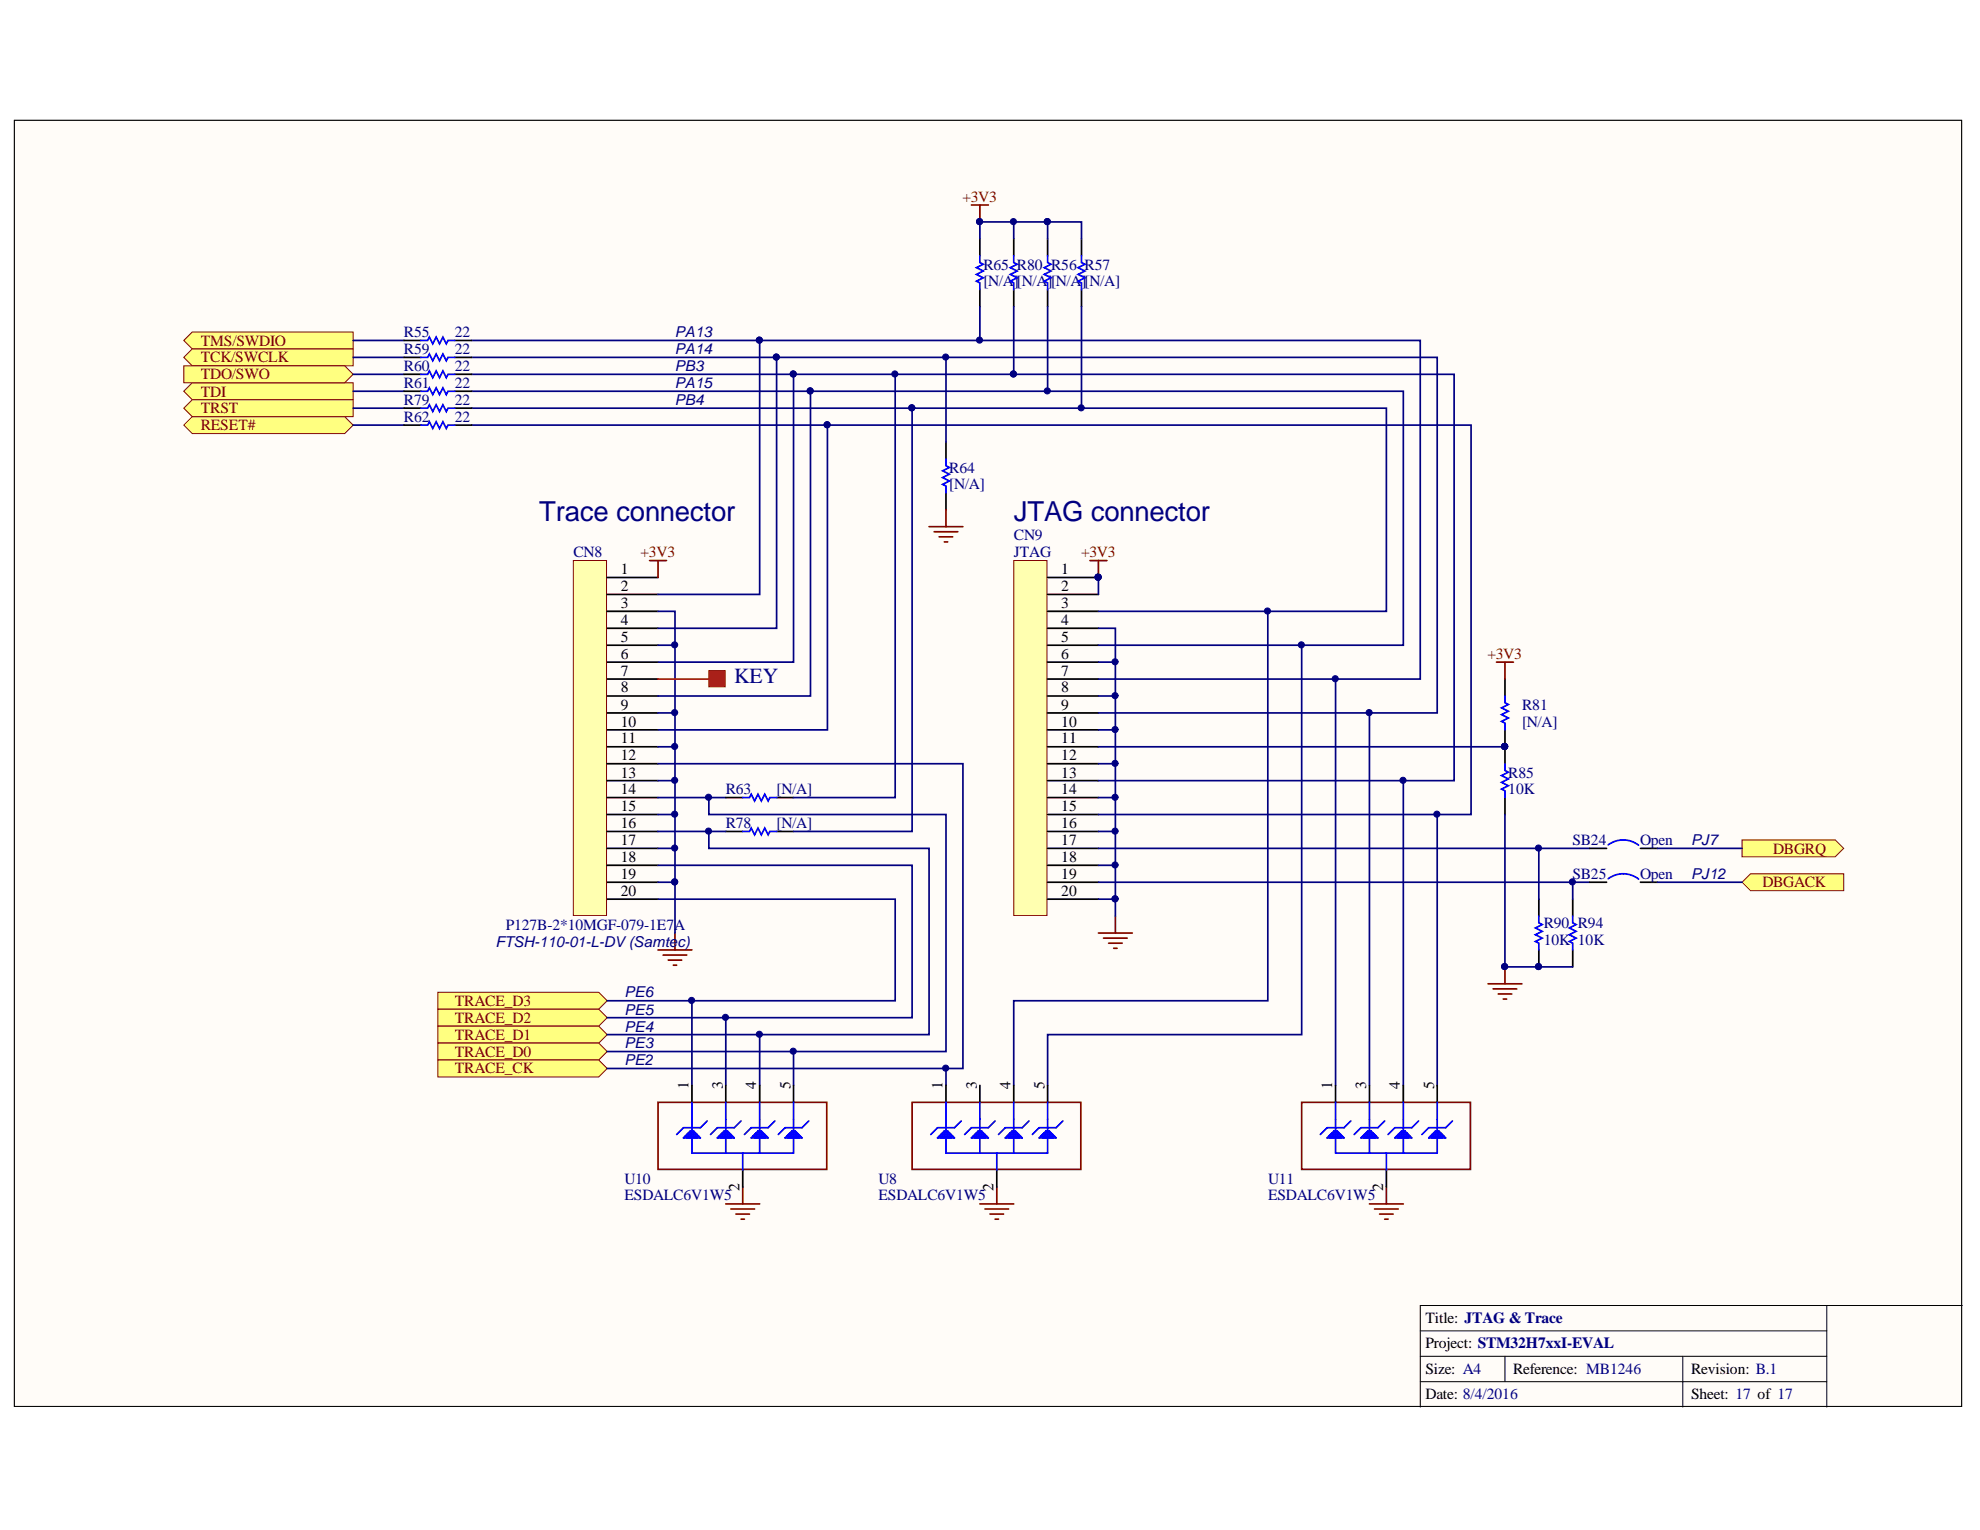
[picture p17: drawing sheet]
<svg xmlns="http://www.w3.org/2000/svg" width="279mm" height="216mm" viewBox="0 0 279 216" stroke-linecap="round" stroke-linejoin="round" font-family="sans-serif">
<defs><g id="words">
<g font-size="3.9" fill="#000080">
<text x="76.1" y="73.5">Trace connector</text>
<text x="143.1" y="73.5">JTAG connector</text>
</g>
<text font-size="3" fill="#0c0087" x="103.6" y="96.4">KEY</text>
<g font-size="2.2" fill="#800000">
<text x="135.8" y="28.5">+3V3</text>
<text x="28.3" y="48.8">TMS/SWDIO</text>
<text x="28.3" y="51.1">TCK/SWCLK</text>
<text x="28.3" y="53.5">TDO/SWO</text>
<text x="28.3" y="56">TDI</text>
<text x="28.3" y="58.3">TRST</text>
<text x="28.3" y="60.7">RESET#</text>
<text x="90.4" y="78.6">+3V3</text>
<text x="152.5" y="78.6">+3V3</text>
<text x="209.9" y="93">+3V3</text>
<text x="248.7" y="125.2">DBGACK</text>
<text x="250.2" y="120.5">DBGRQ</text>
<text x="64.2" y="141.9">TRACE_D3</text>
<text x="64.2" y="144.4">TRACE_D2</text>
<text x="64.2" y="146.7">TRACE_D1</text>
<text x="64.2" y="149.1">TRACE_D0</text>
<text x="64.2" y="151.5">TRACE_CK</text>
</g>
<g font-size="2.2" fill="#000080">
<text x="138.8" y="38">R65 R80 R56 R57</text>
<text x="138.8" y="40.4">[N/A][N/A][N/A][N/A]</text>
<text x="57" y="47.6">R55</text>
<text x="64.2" y="47.6">22</text>
<text x="57" y="50">R59</text>
<text x="57" y="52.3">R60</text>
<text x="64.2" y="50">22</text>
<text x="64.2" y="52.3">22</text>
<text x="57" y="54.8">R61</text>
<text x="57" y="57.1">R79</text>
<text x="57" y="59.5">R62</text>
<text x="64.2" y="54.8">22</text>
<text x="64.2" y="57.1">22</text>
<text x="64.2" y="59.5">22</text>
<text x="133.9" y="66.7">R64</text>
<text x="133.9" y="69.1">[N/A]</text>
<text x="143.1" y="76.2">CN9</text>
<text x="80.9" y="78.6">CN8</text>
<text x="143.1" y="78.6">JTAG</text>
<text x="214.8" y="100.2">R81</text>
<text x="214.8" y="102.5">[N/A]</text>
<text x="102.4" y="112.1">R63</text>
<text x="109.6" y="112.1">[N/A]</text>
<text x="212.8" y="109.7">R85</text>
<text x="212.8" y="112.1">10K</text>
<text x="102.4" y="116.8">R78</text>
<text x="109.6" y="116.8">[N/A]</text>
<text x="221.9" y="119.3">SB24</text>
<text x="231.4" y="119.3">Open</text>
<text x="221.9" y="124">SB25</text>
<text x="231.4" y="124">Open</text>
<text x="71.4" y="131.2">P127B-2*10MGF-079-1E7A</text>
<text x="217.8" y="130.9">R90 R94</text>
<text x="217.8" y="133.4">10K 10K</text>
<text x="88.1" y="167">U10</text>
<text x="124" y="167">U8</text>
<text x="178.9" y="167">U11</text>
<text x="88.1" y="169.4">ESDALC6V1W5</text>
<text x="124" y="169.4">ESDALC6V1W5</text>
<text x="178.9" y="169.4">ESDALC6V1W5</text>
</g>
<g font-size="2.2">
<text x="87.6" y="81.1">1</text>
<text x="87.6" y="83.4">2</text>
<text x="149.8" y="81.1">1</text>
<text x="149.8" y="83.4">2</text>
<text x="87.6" y="85.8">3</text>
<text x="87.6" y="88.2">4</text>
<text x="149.8" y="85.8">3</text>
<text x="149.8" y="88.2">4</text>
<text x="87.6" y="90.6">5</text>
<text x="87.6" y="93">6</text>
<text x="87.6" y="95.3">7</text>
<text x="149.8" y="90.6">5</text>
<text x="149.8" y="93">6</text>
<text x="149.8" y="95.3">7</text>
<text x="87.6" y="97.7">8</text>
<text x="87.6" y="100.2">9</text>
<text x="149.8" y="97.7">8</text>
<text x="149.8" y="100.2">9</text>
<text x="87.6" y="102.5">10</text>
<text x="87.6" y="104.9">11</text>
<text x="87.6" y="107.3">12</text>
<text x="149.8" y="102.5">10</text>
<text x="149.8" y="104.9">11</text>
<text x="149.8" y="107.3">12</text>
<text x="87.6" y="109.7">13</text>
<text x="87.6" y="112.1">14</text>
<text x="149.8" y="109.7">13</text>
<text x="149.8" y="112.1">14</text>
<text x="87.6" y="114.5">15</text>
<text x="87.6" y="116.8">16</text>
<text x="87.6" y="119.3">17</text>
<text x="149.8" y="114.5">15</text>
<text x="149.8" y="116.8">16</text>
<text x="149.8" y="119.3">17</text>
<text x="87.6" y="121.6">18</text>
<text x="87.6" y="124">19</text>
<text x="149.8" y="121.6">18</text>
<text x="149.8" y="124">19</text>
<text x="87.6" y="126.5">20</text>
<text x="149.8" y="126.5">20</text>
<text x="97.2" y="153.7" transform="rotate(-90 97.2 153.7)">1</text>
<text x="102" y="153.7" transform="rotate(-90 102 153.7)">3</text>
<text x="106.7" y="153.7" transform="rotate(-90 106.7 153.7)">4</text>
<text x="111.5" y="153.7" transform="rotate(-90 111.5 153.7)">5</text>
<text x="133" y="153.7" transform="rotate(-90 133 153.7)">1</text>
<text x="137.8" y="153.7" transform="rotate(-90 137.8 153.7)">3</text>
<text x="142.6" y="153.7" transform="rotate(-90 142.6 153.7)">4</text>
<text x="147.4" y="153.7" transform="rotate(-90 147.4 153.7)">5</text>
<text x="188" y="153.7" transform="rotate(-90 188 153.7)">1</text>
<text x="192.8" y="153.7" transform="rotate(-90 192.8 153.7)">3</text>
<text x="197.5" y="153.7" transform="rotate(-90 197.5 153.7)">4</text>
<text x="202.4" y="153.7" transform="rotate(-90 202.4 153.7)">5</text>
<text x="104.3" y="168.1" transform="rotate(-90 104.3 168.1)">2</text>
<text x="140.2" y="168.1" transform="rotate(-90 140.2 168.1)">2</text>
<text x="195.2" y="168.1" transform="rotate(-90 195.2 168.1)">2</text>
<text x="201.2" y="186.6">Title: JTAG &amp; Trace</text>
<text x="201.2" y="190.2">Project: STM32H7xxI-EVAL</text>
<text x="201.2" y="193.8">Size: A4</text>
<text x="201.2" y="197.5">Date: 8/4/2016</text>
<text x="213.5" y="193.8">Reference: MB1246</text>
<text x="238.6" y="197.5">Sheet: 17 of 17</text>
<text x="238.6" y="193.8">Revision: B.1</text>
</g>
<g font-size="2.1" fill="#000080">
<text x="95.2" y="47.6">PA13</text>
<text x="95.2" y="50">PA14</text>
<text x="95.2" y="52.4">PB3</text>
<text x="95.2" y="54.8">PA15</text>
<text x="95.2" y="57.1">PB4</text>
<text x="238.6" y="119.3">PJ7</text>
<text x="238.6" y="124">PJ12</text>
<text x="69.9" y="133.6">FTSH-110-01-L-DV(Samtec)</text>
<text x="88.1" y="140.7">PE6</text>
<text x="88.1" y="143.2">PE5</text>
<text x="88.1" y="145.6">PE4</text>
<text x="88.1" y="147.9">PE3</text>
<text x="88.1" y="150.3">PE2</text>
</g>
</g></defs>
<path d="M2 17h274.8v181.5h-274.8z" fill="#fffcf8" stroke="#000" stroke-width=".14"/>
<path d="M200.4 187.8h57.4M200.4 191.4h57.4M200.4 195h57.4M212.4 191.4v3.6M237.5 191.4v7.2M257.8 184.2v14.4M276.9 184.2h-76.5v14.4" fill="none" stroke="#000" stroke-width=".14"/>
<path d="M80.9 79.1h4.7v50.1h-4.7z" fill="#ffffb0" stroke="#800000" stroke-width=".14"/>
<g fill="none" stroke="#000" stroke-width=".24">
<path d="M138.3 33.7v2.4M143.1 33.7v2.4M147.8 33.7v2.4M138.3 40.9v2.4M143.1 40.9v2.4M147.8 40.9v2.4M133.5 62.4v2.4M133.5 69.5v2.4M85.7 81.5h7.2M85.7 83.9h7.2M85.7 86.3h7.2M85.7 88.7h7.2"/>
<path d="M85.7 91h7.2M85.7 93.4h7.2M85.7 95.8h7.2M85.7 98.2h7.2M212.4 95.8v2.4M85.7 100.6h7.2M85.7 103h7.2M85.7 105.4h7.2M85.7 107.8h7.2M85.7 110.2h7.2M85.7 112.5h7.2M85.7 114.9h7.2"/>
<path d="M85.7 117.3h7.2M85.7 119.7h7.2M212.4 103v2.4M85.7 122.1h7.2M85.7 124.5h7.2M85.7 126.9h7.2"/>
</g>
<path d="M143.1 31.3v2.4M92.9 86.3h2.3v38.2h-2.3M92.9 91h2.3M92.9 119.7h2.3M92.9 114.9h2.3M92.9 110.2h2.3M92.9 105.4h2.3M92.9 100.6h2.3M92.9 112.5h9.5M95.2 124.5v7.2" fill="none" stroke="#000080" stroke-width=".24"/>
<g fill="#000080" stroke="#000080" stroke-width=".14">
<circle cx="95.2" cy="124.4" r=".43"/>
<circle cx="95.2" cy="119.7" r=".43"/>
<circle cx="95.2" cy="114.9" r=".43"/>
<circle cx="95.2" cy="110.1" r=".43"/>
<circle cx="95.2" cy="105.3" r=".43"/>
<circle cx="95.2" cy="100.6" r=".43"/>
<circle cx="95.2" cy="91" r=".43"/>
<circle cx="212.3" cy="105.3" r=".43"/>
<circle cx="143" cy="31.3" r=".43"/>
</g>
<path d="M92.9 134h4.7M93.6 134.8h3.3M94.3 135.5h1.9M95 136.2h.5M95.2 131.7v2.3" fill="none" stroke="#800000" stroke-width=".24"/>
<path d="M138.3 36.1v1l.4 .2-.9 .5 .9 .4-.9 .5 .9 .5-.9 .5 .5 .2v1M143.1 36.1v1l.4 .2-.9 .5 .9 .4-.9 .5 .9 .5-.9 .5 .5 .2v1M147.8 36.1v1l.5 .2-.9 .5 .9 .4-.9 .5 .9 .5-.9 .5 .4 .2v1M133.5 64.8v.9l.5 .3-1 .4 1 .5-1 .5 1 .5-1 .4 .5 .3v.9M212.4 98.2v1l.4 .2-.9 .5 .9 .5-.9 .4 .9 .5-.9 .5 .5 .2v1" fill="none" stroke="#00f" stroke-width=".24"/>
<path d="M143.1 79.1h4.6v50.1h-4.6z" fill="#ffffb0" stroke="#800000" stroke-width=".14"/>
<g fill="none" stroke="#000" stroke-width=".24">
<path d="M147.8 81.5h7.2M147.8 83.9h7.2M147.8 86.3h7.2M147.8 88.7h7.2M147.8 91h7.2M147.8 93.4h7.2M147.8 95.8h7.2M147.8 98.2h7.2M102.4 112.5h2.4M102.4 117.3h2.4M109.6 112.5h2.4M109.6 117.3h2.4"/>
<path d="M147.8 100.6h7.2M147.8 103h7.2M147.8 105.4h7.2M147.8 107.8h7.2M147.8 110.2h7.2M147.8 112.5h7.2M147.8 114.9h7.2M147.8 117.3h7.2M147.8 119.7h7.2M212.4 105.4v2.4M212.4 112.5v2.4M147.8 122.1h7.2"/>
<path d="M147.8 124.5h7.2M147.8 126.9h7.2M217.1 126.9v2.4M217.1 134v2.4M221.9 126.9v2.4M221.9 134v2.4"/>
</g>
<g fill="#000080" stroke="#000080" stroke-width=".14">
<circle cx="155" cy="81.4" r=".43"/>
<circle cx="157.3" cy="126.8" r=".43"/>
<circle cx="157.3" cy="122.1" r=".43"/>
<circle cx="157.3" cy="117.3" r=".43"/>
<circle cx="157.3" cy="112.5" r=".43"/>
<circle cx="157.3" cy="107.7" r=".43"/>
<circle cx="157.3" cy="102.9" r=".43"/>
<circle cx="157.3" cy="93.4" r=".43"/>
<circle cx="157.3" cy="98.2" r=".43"/>
<circle cx="217.1" cy="136.4" r=".43"/>
<circle cx="212.3" cy="136.4" r=".43"/>
<circle cx="212.3" cy="105.3" r=".43"/>
</g>
<path d="M155 88.7h2.4v38.2h-2.4M155 93.4h2.4M155 98.2h2.4M155 81.5v2.4M92.9 117.3h9.5M155 117.3h2.4M155 112.5h2.4M155 107.8h2.4M155 103h2.4M155 105.4h57.4M155 122.1h2.4M157.4 126.9v2.4" fill="none" stroke="#000080" stroke-width=".24"/>
<path d="M155 131.7h4.8M155.7 132.4h3.4M156.4 133.1h1.9M157.2 133.8h.4M157.4 129.3v2.4M210 138.8h4.8M210.7 139.5h3.3M212.4 136.4v2.4M211.4 140.3h1.9M212.1 141h.5" fill="none" stroke="#800000" stroke-width=".24"/>
<path d="M104.8 112.5h1l.2-.4 .5 .9 .5-.9 .4 .9 .5-.9 .5 .9 .2-.5h1M104.8 117.3h1l.2-.5 .5 1 .5-1 .4 1 .5-1 .5 1 .2-.5h1M212.4 107.8v.9l.4 .3-.9 .4 .9 .5-.9 .5 .9 .5-.9 .5 .5 .2v.9M217.1 129.3v.9l.5 .3-.9 .4 .9 .5-.9 .5 .9 .5-.9 .5 .4 .2v.9M221.9 129.3v.9l.5 .3-1 .4 1 .5-1 .5 1 .5-1 .5 .5 .2v.9" fill="none" stroke="#00f" stroke-width=".24"/>
<g fill="#ffff80" stroke="#800000" stroke-width=".14">
<path d="M25.9 55.2l1.2-1.2h22.7v2.4h-22.7z" fill-rule="evenodd"/>
<path d="M25.9 60l1.2-1.2h21.5l1.2 1.2-1.2 1.2h-21.5z" fill-rule="evenodd"/>
<path d="M61.8 140h22.7l1.2 1.2-1.2 1.2h-22.7z" fill-rule="evenodd"/>
<path d="M61.8 142.4h22.7l1.2 1.2-1.2 1.2h-22.7z" fill-rule="evenodd"/>
<path d="M61.8 144.8h22.7l1.2 1.2-1.2 1.2h-22.7z" fill-rule="evenodd"/>
<path d="M61.8 147.2h22.7l1.2 1.2-1.2 1.2h-22.7z" fill-rule="evenodd"/>
<path d="M61.8 149.6h22.7l1.2 1.2-1.2 1.2h-22.7z" fill-rule="evenodd"/>
<path d="M25.9 57.6l1.2-1.2h22.7v2.4h-22.7z" fill-rule="evenodd"/>
<path d="M25.9 48l1.2-1.2h22.7v2.4h-22.7z" fill-rule="evenodd"/>
<path d="M25.9 50.4l1.2-1.2h22.7v2.4h-22.7z" fill-rule="evenodd"/>
<path d="M25.9 51.6h22.7l1.2 1.2-1.2 1.2h-22.7z" fill-rule="evenodd"/>
</g>
<path d="M109.6 50.4h93.2v50.2h-47.8M114.4 55.2h83.6v35.8h-43M126.3 52.8v59.7h-14.3M133.5 50.4v12M138.3 43.3v4.7M143.1 43.3v9.5h-31.1M143.1 52.8h62.1v57.4h-50.2M147.8 43.3v11.9M100 112.5v2.4h33.5v33.5h-47.8M92.9 122.1h35.8v21.5h-43" fill="none" stroke="#000080" stroke-width=".24"/>
<g fill="#000080" stroke="#000080" stroke-width=".14">
<circle cx="100" cy="112.5" r=".43"/>
<circle cx="133.4" cy="50.4" r=".43"/>
<circle cx="138.2" cy="48" r=".43"/>
<circle cx="126.3" cy="52.8" r=".43"/>
<circle cx="143" cy="52.8" r=".43"/>
<circle cx="111.9" cy="52.8" r=".43"/>
<circle cx="147.8" cy="55.2" r=".43"/>
<circle cx="114.3" cy="55.2" r=".43"/>
<circle cx="109.5" cy="50.4" r=".43"/>
</g>
<path d="M131.1 74.3h4.8M131.8 75h3.4M132.5 75.8h1.9M133.3 76.5h.4M133.5 71.9v2.4" fill="none" stroke="#800000" stroke-width=".24"/>
<path d="M92.9 95.8h7.1" fill="none" stroke="#f00" stroke-width=".24"/>
<path d="M100 94.6h2.3v2.3h-2.3z" fill="#f00" stroke="#800000" stroke-width=".14"/>
<g fill="none" stroke="#000080" stroke-width=".24">
<path d="M138.3 33.7v-2.4h9.5v2.4M147.8 31.3h4.8v2.4M49.8 60h7.2M49.8 57.6h7.2M49.8 55.2h7.2M49.8 50.4h7.2M49.8 48h7.2M49.8 52.8h7.2M66.6 60h50.2v43h-23.9M66.6 57.6h62.1v59.7h-16.7M66.6 55.2h47.8v43h-21.5M66.6 52.8h45.4v40.6h-19.1"/>
<path d="M66.6 50.4h43v38.3h-16.7M66.6 48h40.6v35.9h-14.3M107.2 48h93.2v47.8h-45.4M116.8 60h90.8v54.9h-52.6M128.7 57.6h66.9v28.7h-40.6M152.6 43.3v14.3M178.9 86.3v54.9h-35.8v12M183.7 91v55h-35.9v7.2M188.5 95.8v57.4M92.9 107.8h43v43h-50.2M100 117.3v2.4h31.1v26.3h-45.4M155 119.7h69.3"/>
<path d="M193.2 100.6v52.6M198 110.2v43M202.8 114.9v38.3M212.4 114.9v21.5h9.5M217.1 119.7v7.2M92.9 126.9h33.4v14.3h-40.6M155 124.5h69.3M221.9 124.5v2.4M97.6 141.2v12M102.4 143.6v9.6M107.2 146v7.2M112 148.4v4.8"/>
<path d="M133.5 150.8v2.4"/>
</g>
<g fill="#000080" stroke="#000080" stroke-width=".14">
<circle cx="116.7" cy="59.9" r=".43"/>
<circle cx="128.7" cy="57.6" r=".43"/>
<circle cx="147.8" cy="31.3" r=".43"/>
<circle cx="138.2" cy="31.3" r=".43"/>
<circle cx="114.3" cy="55.2" r=".43"/>
<circle cx="111.9" cy="52.8" r=".43"/>
<circle cx="109.5" cy="50.4" r=".43"/>
<circle cx="107.1" cy="48" r=".43"/>
<circle cx="152.6" cy="57.6" r=".43"/>
<circle cx="155" cy="81.4" r=".43"/>
<circle cx="100" cy="117.3" r=".43"/>
<circle cx="97.6" cy="141.2" r=".43"/>
<circle cx="102.4" cy="143.6" r=".43"/>
<circle cx="107.1" cy="145.9" r=".43"/>
<circle cx="111.9" cy="148.3" r=".43"/>
<circle cx="133.4" cy="150.7" r=".43"/>
<circle cx="202.8" cy="114.9" r=".43"/>
<circle cx="198" cy="110.1" r=".43"/>
<circle cx="193.2" cy="100.6" r=".43"/>
<circle cx="188.4" cy="95.8" r=".43"/>
<circle cx="183.6" cy="91" r=".43"/>
<circle cx="178.9" cy="86.2" r=".43"/>
<circle cx="212.3" cy="136.4" r=".43"/>
<circle cx="217.1" cy="119.7" r=".43"/>
<circle cx="221.9" cy="124.4" r=".43"/>
</g>
<g fill="none" stroke="#000" stroke-width=".24">
<path d="M152.6 33.7v2.4M57 48h2.4M57 50.4h2.4M57 52.8h2.4M57 55.2h2.4M57 57.6h2.4M57 60h2.4M64.2 48h2.4M64.2 50.4h2.4M64.2 52.8h2.4M64.2 55.2h2.4M64.2 57.6h2.4"/>
<path d="M64.2 60h2.4M152.6 40.9v2.4M97.6 153.2v2.4M102.4 153.2v2.4M107.2 153.2v2.4M112 153.2v2.4M133.5 153.2v2.4M138.3 153.2v2.4M143.1 153.2v2.4M147.8 153.2v2.4M188.5 153.2v2.4M193.2 153.2v2.4"/>
<path d="M198 153.2v2.4M202.8 153.2v2.4M104.8 165.1v2.4M140.7 165.1v2.4M195.6 165.1v2.4"/>
</g>
<g fill="none" stroke="#00f" stroke-width=".24">
<path d="M152.6 36.1v1l.5 .2-1 .5 1 .4-1 .5 1 .5-1 .5 .5 .2v1M59.4 48h.9l.3-.4 .5 .9 .4-.9 .5 .9 .5-.9 .5 .9 .2-.5h1M59.4 50.4h.9l.3-.4 .5 .9 .4-.9 .5 .9 .5-.9 .5 .9 .2-.5h1M59.4 52.8h.9l.3-.5 .5 1 .4-1 .5 1 .5-1 .5 1 .2-.5h1M59.4 55.2h.9l.3-.5 .5 1 .4-1 .5 1 .5-1 .5 1 .2-.5h1M59.4 57.6h.9l.3-.5 .5 1 .4-1 .5 1 .5-1 .5 1 .2-.5h1M59.4 60h.9l.3-.5 .5 1 .4-1 .5 1 .5-1 .5 1 .2-.5h1M97.4 159.6l-1 1h2.4l-.9-1M97.4 159.6h.5M97.4 159.6v1M97.6 155.6v7.1h14.4v-7.1M97.9 159.6v1"/>
<path d="M99.8 158.2l-1 .9h-2.4l-.9 1M102.2 159.6h.5M102.2 159.6l-1 1h2.4l-.9-1M102.2 159.6v1M102.4 155.6v7.1M102.7 159.6v1M104.6 158.2l-1 .9h-2.4l-.9 1M107 159.6h.4M107 159.6l-1 1h2.4l-1-1M107 159.6v1M107.2 155.6v7.1M107.4 159.6v1"/>
<path d="M109.3 158.2l-.9 .9h-2.4l-1 1M111.7 159.6h.5M111.7 159.6l-.9 1h2.4l-1-1M111.7 159.6v1M112.2 159.6v1M114.1 158.2l-.9 .9h-2.4l-1 1M133.3 159.6h.4M133.3 159.6l-1 1h2.4l-1-1M133.3 159.6v1M133.5 155.6v7.1h14.3v-7.1M133.7 159.6v1M135.6 158.2l-.9 .9h-2.4l-1 1"/>
<path d="M138 159.6h.5M138 159.6l-.9 1h2.4l-1-1M138 159.6v1M138.3 155.6v7.1M138.5 159.6v1M140.4 158.2l-.9 .9h-2.4l-1 1M142.8 159.6h.5M142.8 159.6l-.9 1h2.3l-.9-1M142.8 159.6v1M143.1 155.6v7.1M143.3 159.6v1M145.2 158.2l-1 .9h-2.3l-1 1"/>
<path d="M147.6 159.6h.5M147.6 159.6l-1 1h2.4l-.9-1M147.6 159.6v1M148.1 159.6v1M150 158.2l-1 .9h-2.4l-.9 1M188.2 159.6h.5M188.2 159.6l-.9 1h2.4l-1-1M188.2 159.6v1M188.5 155.6v7.1h14.3v-7.1M188.7 159.6v1M190.6 158.2l-.9 .9h-2.4l-1 1M193 159.6h.5"/>
<path d="M193 159.6l-1 1h2.4l-.9-1M193 159.6v1M193.2 155.6v7.1M193.5 159.6v1M195.4 158.2l-1 .9h-2.4l-.9 1M197.8 159.6h.5M197.8 159.6l-1 1h2.4l-.9-1M197.8 159.6v1M198 155.6v7.1M198.3 159.6v1M200.2 158.2l-1 .9h-2.4l-.9 1M202.6 159.6h.4"/>
<path d="M202.6 159.6l-1 1h2.4l-1-1M202.6 159.6v1M203 159.6v1M205 158.2l-1 .9h-2.4l-.9 1M96.7 160.3h1.9M96.9 160.6v-.5h1.5v.5M97.2 160.6v-.7h.9v.7M101.5 160.3h1.9M101.7 160.6v-.5h1.4v.5M101.9 160.6v-.7h1v.7M104.8 162.7v2.4M106.2 160.3h2"/>
<path d="M106.5 160.6v-.5h1.4v.5M106.7 160.6v-.7h1v.7M111 160.3h1.9M111.3 160.6v-.5h1.4v.5M111.5 160.6v-.7h1v.7M132.5 160.3h1.9M132.8 160.6v-.5h1.4v.5M133 160.6v-.7h1v.7M137.3 160.3h1.9M137.6 160.6v-.5h1.4v.5M137.8 160.6v-.7h.9v.7M140.7 162.7v2.4"/>
<path d="M142.1 160.3h1.9M142.3 160.6v-.5h1.5v.5M142.6 160.6v-.7h.9v.7M146.9 160.3h1.9M147.1 160.6v-.5h1.4v.5M147.4 160.6v-.7h.9v.7M187.5 160.3h1.9M187.7 160.6v-.5h1.5v.5M188 160.6v-.7h.9v.7M192.3 160.3h1.9M192.5 160.6v-.5h1.5v.5M192.8 160.6v-.7h.9v.7"/>
<path d="M195.6 162.7v2.4M197.1 160.3h1.9M197.3 160.6v-.5h1.4v.5M197.5 160.6v-.7h1v.7M201.8 160.3h2M202.1 160.6v-.5h1.4v.5M202.3 160.6v-.7h1v.7"/>
</g>
<g fill="none" stroke="#800000" stroke-width=".24">
<path d="M137.1 28.9h2.4M138.3 28.9v2.4M91.7 79.1h2.4M92.9 79.1v2.4M153.8 79.1h2.4M155 79.1v2.4M211.2 93.4h2.4M212.4 93.4v2.4M92.9 155.6h23.8v9.4h-23.8zM128.7 155.6h23.8v9.4h-23.8zM183.7 155.6h23.8v9.4h-23.8zM102.4 169.9h4.8"/>
<path d="M103.1 170.6h3.4M103.9 171.3h1.9M104.6 172h.4M104.8 167.5v2.4M138.3 169.9h4.8M139 170.6h3.3M139.7 171.3h1.9M140.4 172h.5M140.7 167.5v2.4M193.2 169.9h4.8M194 170.6h3.3M194.7 171.3h1.9"/>
<path d="M195.4 172h.5M195.6 167.5v2.4"/>
</g>
<g fill="#ffff80" stroke="#800000" stroke-width=".14">
<path d="M245.8 118.5h13.2l1.2 1.2-1.2 1.2h-13.2z" fill-rule="evenodd"/>
<path d="M245.8 124.5l1.2-1.2h13.2v2.4h-13.2z" fill-rule="evenodd"/>
</g>
<path d="M226.9 119.2a3.5 3.5 0 0 1 4.3 .1M226.9 124a3.5 3.5 0 0 1 4.3 0" fill="none" stroke="#00f" stroke-width=".24"/>
<path d="M224.3 119.7h2.4M231.5 119.7h2.4M224.3 124.5h2.4M231.5 124.5h2.4" fill="none" stroke="#000" stroke-width=".24"/>
<path d="M233.9 119.7h11.9M233.9 124.5h11.9" fill="none" stroke="#000080" stroke-width=".24"/>
<use href="#words"/>
</svg>
